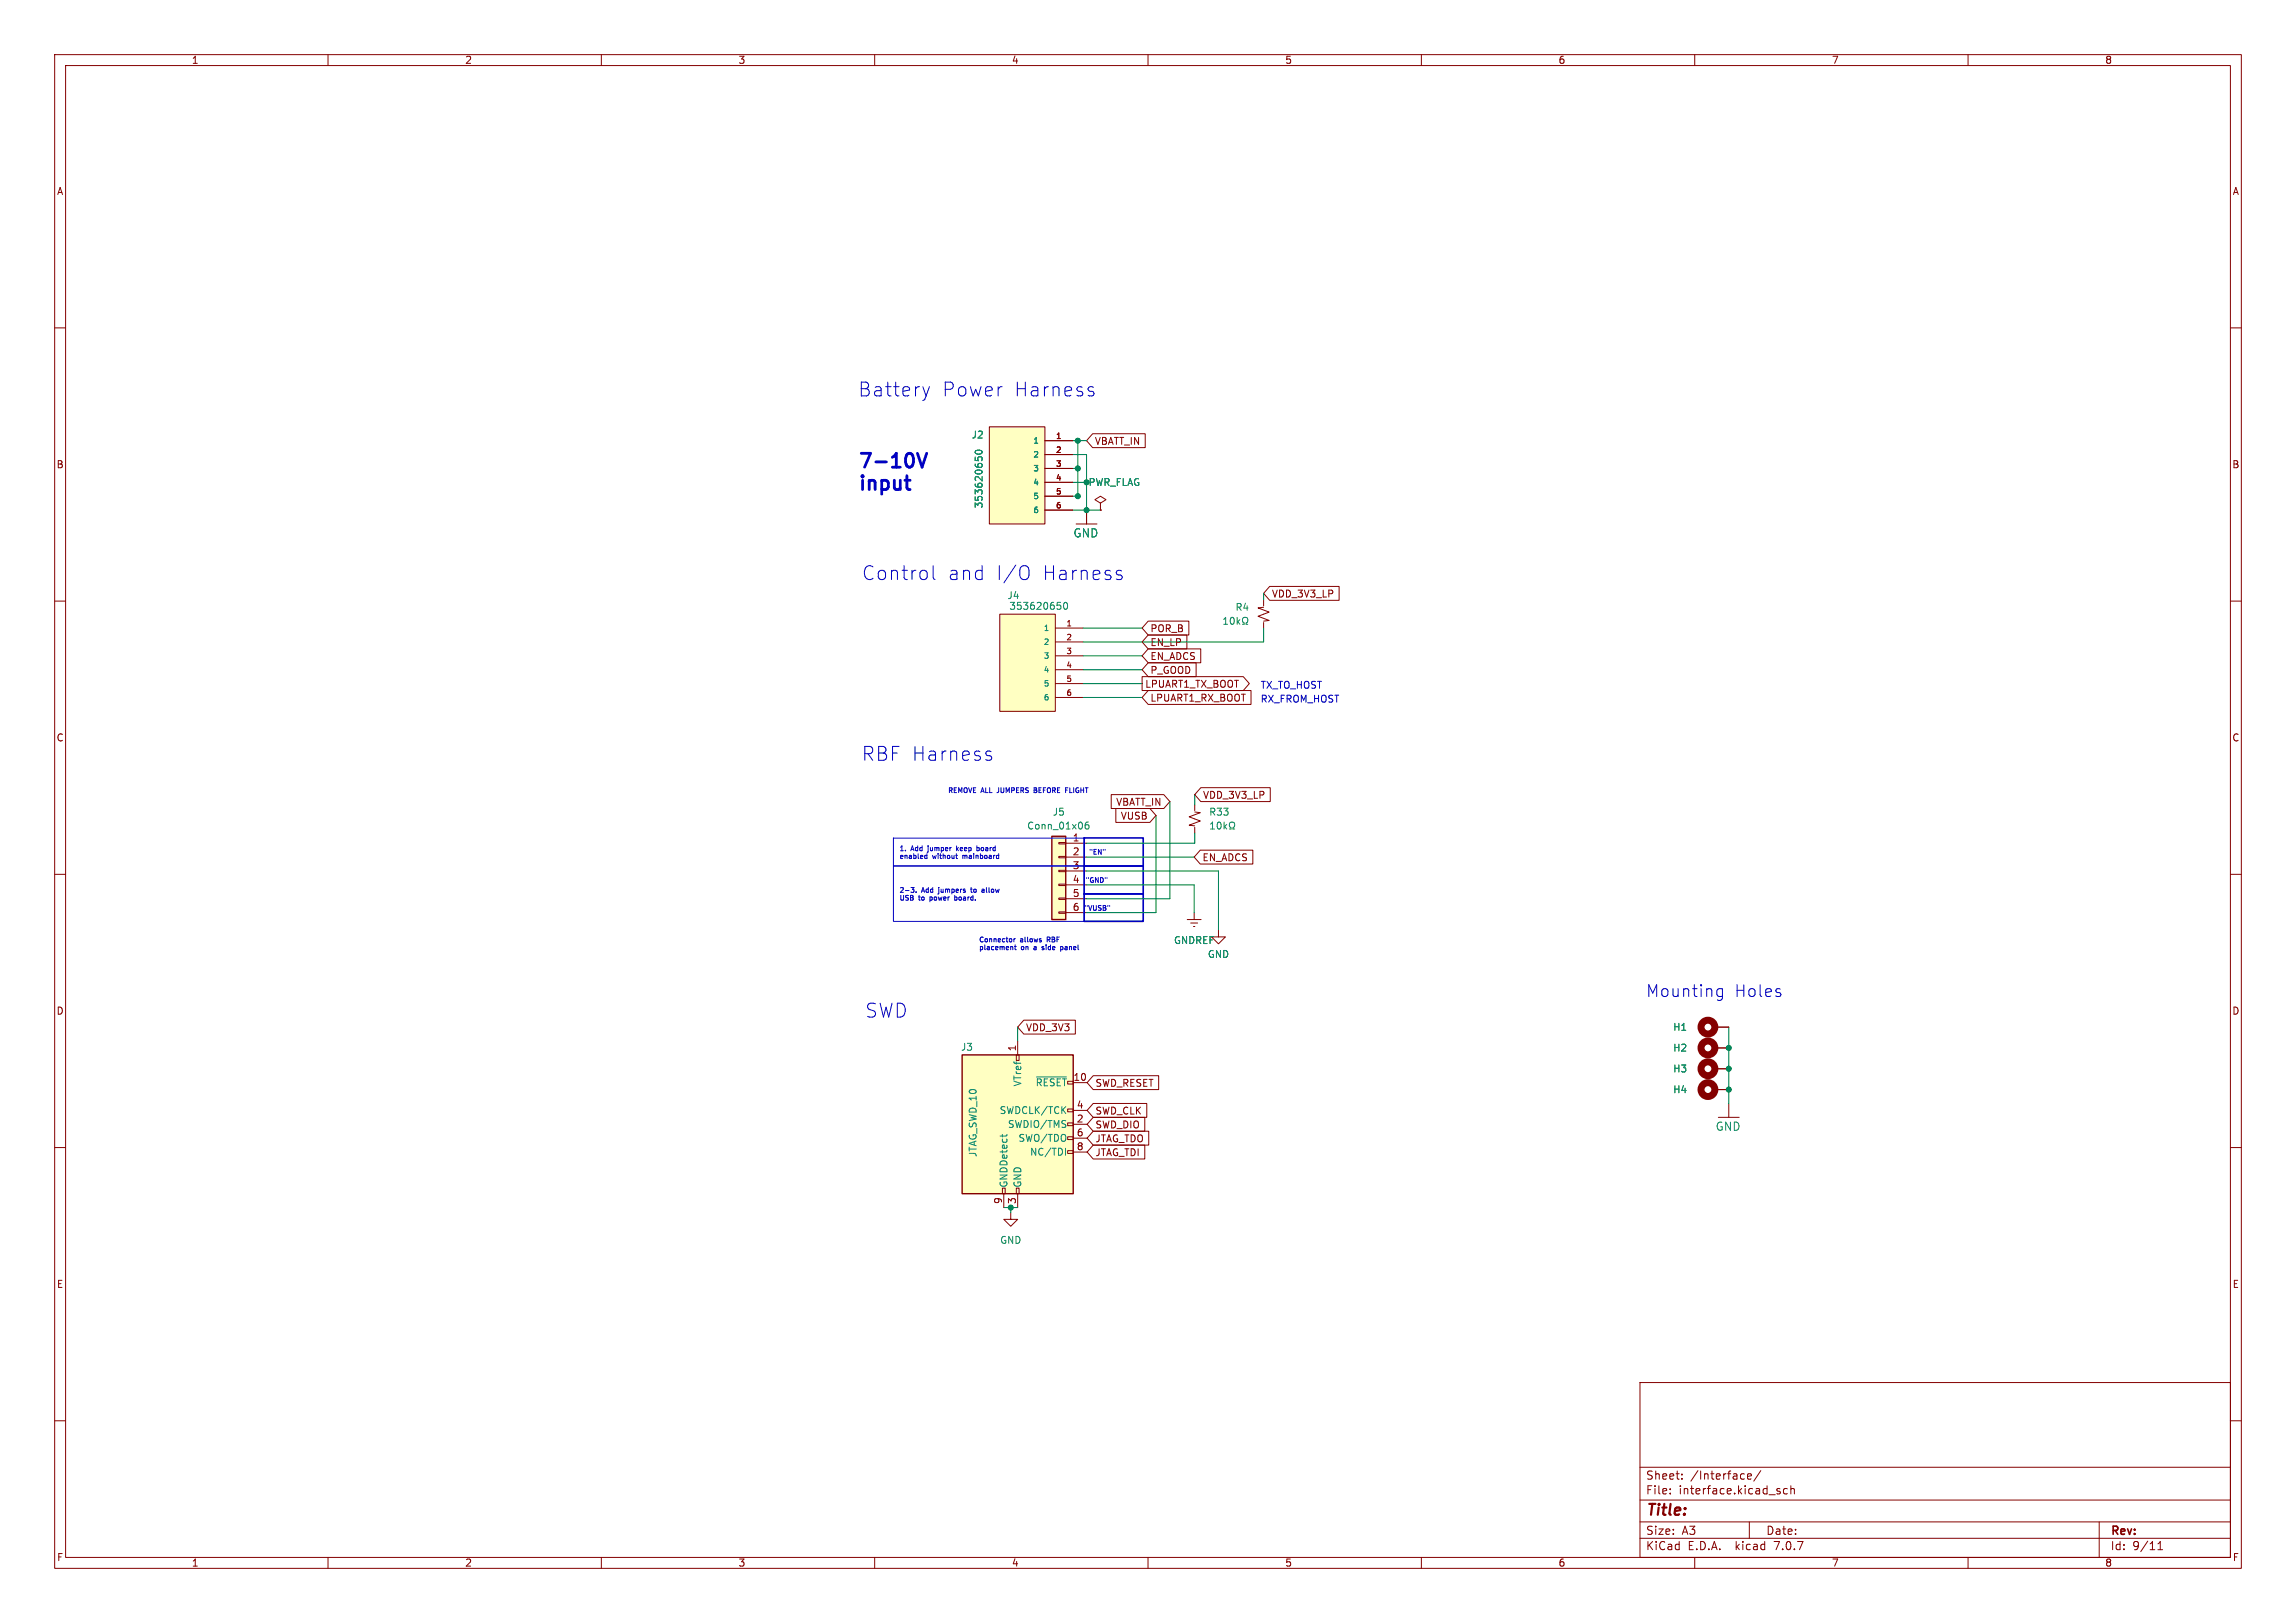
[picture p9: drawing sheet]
<svg xmlns="http://www.w3.org/2000/svg" width="420mm" height="297mm" viewBox="0 0 420 297" stroke-linecap="round" stroke-linejoin="round" font-family="sans-serif">
<defs><g id="words">
<g font-size="3.5" fill="#0000c2">
<text x="156.8" y="72.8">Battery</text>
<text x="172.2" y="72.8">Power</text>
<text x="185.3" y="72.8">Harness</text>
<text x="156.8" y="85.8">7-10V</text>
<text x="156.8" y="89.9">input</text>
<text x="157.5" y="106.4">Control</text>
<text x="173.2" y="106.4">and</text>
<text x="182" y="106.4">I/O</text>
<text x="190.4" y="106.4">Harness</text>
<text x="157.5" y="139.5">RBF Harness</text>
<text x="158.1" y="186.4">SWD</text>
</g>
<g font-size="3" fill="#0000c2">
<text x="301" y="182.6">Mounting</text>
<text x="317.2" y="182.6">Holes</text>
</g>
<text font-size="2.8" fill="#840000" x="301" y="277.9">Title:</text>
<g font-size="2.1" fill="#008484">
<text x="196.3" y="98.5">GND</text>
<text x="313.7" y="207.1">GND</text>
</g>
<g font-size="2.1" fill="#840000">
<text x="301" y="273.7">File:</text>
<text x="301" y="271">Sheet:</text>
<text x="307.1" y="273.7">interface.kicad_sch</text>
<text x="309.2" y="271">/Interface/</text>
<text x="301" y="281.1">Size:</text>
<text x="307.6" y="281.1">A3</text>
<text x="323" y="281.1">Date:</text>
<text x="386" y="281.3">Rev:</text>
<text x="301" y="283.9">KiCad</text>
<text x="308.7" y="283.9">E.D.A.</text>
<text x="317.6" y="283.9">kicad</text>
<text x="324.8" y="283.9">7.0.7</text>
<text x="386" y="283.9">Id:</text>
<text x="390.1" y="283.9">9/11</text>
</g>
<g font-size="1.8" fill="#840000">
<text x="35" y="11.9">1</text>
<text x="85" y="11.9">2</text>
<text x="135" y="11.9">3</text>
<text x="185" y="11.9">4</text>
<text x="235" y="11.9">5</text>
<text x="285" y="11.9">6</text>
<text x="335" y="11.9">7</text>
<text x="385" y="11.9">8</text>
<text x="10.3" y="35.9">A</text>
<text x="408.3" y="35.9">A</text>
<text x="200.2" y="81.6">VBATT_IN</text>
<text x="10.3" y="85.9">B</text>
<text x="408.2" y="85.9">B</text>
<text x="232.6" y="109.5">VDD_3V3_LP</text>
<text x="210.3" y="118.4">EN_LP</text>
<text x="210.3" y="115.9">POR_B</text>
<text x="210.3" y="123.5">P_GOOD</text>
<text x="210.3" y="121">EN_ADCS</text>
<text x="209.4" y="126">LPUART1_TX_BOOT</text>
<text x="210.3" y="128.6">LPUART1_RX_BOOT</text>
<text x="10.3" y="135.9">C</text>
<text x="408.2" y="135.9">C</text>
<text x="204.1" y="147.6">VBATT_IN</text>
<text x="220" y="146.4">VDD_3V3_LP</text>
<text x="196.1" y="154.1">1</text>
<text x="204.9" y="150.2">VUSB</text>
<text x="196.1" y="156.6">2</text>
<text x="196.1" y="159.1">3</text>
<text x="196.1" y="161.7">4</text>
<text x="219.9" y="157.8">EN_ADCS</text>
<text x="196.1" y="164.2">5</text>
<text x="196.1" y="166.8">6</text>
<text x="10.3" y="185.9">D</text>
<text x="408.2" y="185.9">D</text>
<text x="187.6" y="188.9">VDD_3V3</text>
<text x="185.9" y="192.5" transform="rotate(-90 185.9 192.5)">1</text>
<text x="196.3" y="197.9">10</text>
<text x="196.9" y="202.9">4</text>
<text x="200.3" y="199.1">SWD_RESET</text>
<text x="196.9" y="205.5">2</text>
<text x="196.9" y="208">6</text>
<text x="200.3" y="209.2">JTAG_TDO</text>
<text x="200.3" y="206.7">SWD_DIO</text>
<text x="200.3" y="204.2">SWD_CLK</text>
<text x="196.9" y="210.6">8</text>
<text x="200.3" y="211.8">JTAG_TDI</text>
<text x="183.4" y="220.4" transform="rotate(-90 183.4 220.4)">9</text>
<text x="185.9" y="220.4" transform="rotate(-90 185.9 220.4)">3</text>
<text x="10.3" y="235.9">E</text>
<text x="408.3" y="235.9">E</text>
<text x="10.3" y="285.9">F</text>
<text x="35" y="286.9">1</text>
<text x="85" y="286.9">2</text>
<text x="135" y="286.9">3</text>
<text x="185" y="286.9">4</text>
<text x="235" y="286.9">5</text>
<text x="285" y="286.9">6</text>
<text x="335" y="286.9">7</text>
<text x="385" y="286.9">8</text>
<text x="408.3" y="285.9">F</text>
</g>
<g font-size="1.8" fill="#008484">
<text x="177.7" y="80.4">J2</text>
<text x="199" y="89.1">PWR_FLAG</text>
<text x="179.9" y="93.1" transform="rotate(-90 179.9 93.1)">353620650</text>
<text x="184.2" y="109.8">J4</text>
<text x="184.5" y="111.8">353620650</text>
<text x="225.9" y="112">R4</text>
<text x="192.5" y="149.5">J5</text>
<text x="221.1" y="149.5">R33</text>
<text x="187.8" y="152">Conn_01x06</text>
<text x="214.6" y="172.9">GNDREF</text>
<text x="220.8" y="175.5">GND</text>
<text x="306" y="188.8">H1</text>
<text x="175.7" y="192.5">J3</text>
<text x="306" y="192.6">H2</text>
<text x="306" y="196.4">H3</text>
<text x="187" y="198.9" transform="rotate(-90 187 198.9)">VTref</text>
<text x="189.4" y="199">~{RESET}</text>
<text x="306" y="200.3">H4</text>
<text x="182.8" y="204.1">SWDCLK/TCK</text>
<text x="184.3" y="206.6">SWDIO/TMS</text>
<text x="186.2" y="209.1">SWO/TDO</text>
<text x="178.8" y="211.8" transform="rotate(-90 178.8 211.8)">JTAG_SWD_10</text>
<text x="188.3" y="211.7">NC/TDI</text>
<text x="184.5" y="217.4" transform="rotate(-90 184.5 217.4)">GNDDetect</text>
<text x="187" y="217.4" transform="rotate(-90 187 217.4)">GND</text>
<text x="182.8" y="227.8">GND</text>
</g>
<g font-size="1.8" fill="#0000c2">
<text x="230.5" y="128.7">RX_FROM_HOST</text>
<text x="230.5" y="126.1">TX_TO_HOST</text>
</g>
<g font-size="1.4" fill="#008484">
<text x="188.9" y="81.4">1</text>
<text x="188.9" y="83.9">2</text>
<text x="188.9" y="86.5">3</text>
<text x="188.9" y="89">4</text>
<text x="188.9" y="91.5">5</text>
<text x="188.9" y="94.1">6</text>
<text x="190.8" y="115.7">1</text>
<text x="190.8" y="118.2">2</text>
<text x="190.8" y="120.8">3</text>
<text x="190.8" y="123.3">4</text>
<text x="190.8" y="125.8">5</text>
<text x="190.8" y="128.4">6</text>
</g>
<g font-size="1.4" fill="#840000">
<text x="193.1" y="80.4">1</text>
<text x="193.1" y="82.9">2</text>
<text x="193.1" y="85.5">3</text>
<text x="193.1" y="88">4</text>
<text x="193.1" y="90.6">5</text>
<text x="193.1" y="93.1">6</text>
<text x="195" y="114.7">1</text>
<text x="195" y="117.2">2</text>
<text x="195" y="119.8">3</text>
<text x="195" y="122.3">4</text>
<text x="195" y="124.8">5</text>
<text x="195" y="127.4">6</text>
</g>
<g font-size="1.2" fill="#0000c2">
<text x="173.4" y="145.2">REMOVE ALL</text>
<text x="182.7" y="145.2">JUMPERS</text>
<text x="189.7" y="145.2">BEFORE</text>
<text x="195.7" y="145.2">FLIGHT</text>
<text x="164.5" y="155.8">1.</text>
<text x="166.7" y="155.8">Add</text>
<text x="170" y="155.8">jumper</text>
<text x="175.5" y="155.8">keep</text>
<text x="179.5" y="155.8">board</text>
<text x="164.5" y="157.2">enabled</text>
<text x="170.6" y="157.2">without</text>
<text x="176.4" y="157.2">mainboard</text>
<text x="198.4" y="161.6">&quot;GND&quot;</text>
<text x="199.1" y="156.4">&quot;EN&quot;</text>
<text x="164.5" y="163.4">2-3.</text>
<text x="164.5" y="164.9">USB</text>
<text x="168.1" y="164.9">to</text>
<text x="168.6" y="163.4">Add</text>
<text x="170.4" y="164.9">power</text>
<text x="172" y="163.4">jumpers</text>
<text x="175.2" y="164.9">board.</text>
<text x="178.2" y="163.4">to</text>
<text x="180.4" y="163.4">allow</text>
<text x="198.3" y="166.7">&quot;VUSB&quot;</text>
<text x="179" y="172.5">Connector</text>
<text x="179" y="173.9">placement</text>
<text x="186.7" y="172.5">allows</text>
<text x="186.8" y="173.9">on</text>
<text x="189.4" y="173.9">a</text>
<text x="191.2" y="173.9">side</text>
<text x="191.8" y="172.5">RBF</text>
<text x="194.8" y="173.9">panel</text>
</g>
</g></defs>
<g fill="none" stroke="#840000" stroke-width=".18">
<path d="M10 10h400v277h-400zM12 12h396v273h-396zM60 10v2M110 10v2M160 10v2M210 10v2M260 10v2M310 10v2M360 10v2M10 60h2M408 60h2M181 78.1h10.1v17.8h-10.1z"/>
<path d="M199.9 79.4h9.6v2.5h-9.6l-1.1-1.3zM191.1 80.6h5.1M191.1 83.2h5.1M191.1 85.7h5.1M191.1 88.3h5.1M191.1 90.8h5.1M191.1 93.3h5.1M196.8 95.9h3.9M198.8 93.3v2.6M201.3 92.1l1-.7-1-.6-1 .6 1 .7v1.2M201.3 93.3h.1M10 110h2"/>
<path d="M182.9 112.4h10.1v17.8h-10.1zM193 114.9h5.1M193 117.5h5.1M210 116.2h7.1v2.5h-7.1l-1.1-1.2zM210 113.7h7.5v2.5h-7.5l-1.1-1.3zM210 118.7h9.6v2.6h-9.6l-1.1-1.3zM231.1 111.1l-1 .2 2.1 .7-2.1 .8 2.1 .7-1.1 .2M231.1 109.9v1M231.1 113.9v1M232.3 107.3h12.7v2.6h-12.7l-1.2-1.3zM408 110h2M193 120h5.1"/>
<path d="M193 122.6h5.1M193 125.1h5.1M193 127.6h5.1M208.9 123.8h18.5l1.1 1.3-1.1 1.3h-18.5zM210 121.3h8.8v2.5h-8.8l-1.1-1.2zM210 126.4h18.8v2.5h-18.8l-1.1-1.3zM10 160h2M193.7 159.3h1.2v.2h-1.2zM193.7 156.7h1.2v.3h-1.2zM193.7 154.2h1.2v.2h-1.2zM194.9 154.3h3.9M194.9 156.8h3.9"/>
<path d="M194.9 159.4h3.9M203.3 145.4h9.6l1.1 1.3-1.1 1.3h-9.6zM204.1 148h6.2l1.2 1.2-1.2 1.3h-6.2zM218.5 148.6l1.1 .1-2.1 .8 2.1 .7-2.1 .8 1 .1M218.5 147.3v1M218.5 151.4v1M219.6 155.6h9.6v2.5h-9.6l-1.2-1.3zM219.7 144.1h12.7v2.6h-12.7l-1.2-1.3zM408 160h2M193.7 166.9h1.2v.2h-1.2zM193.7 164.3h1.2v.3h-1.2zM193.7 161.8h1.2v.3h-1.2z"/>
<path d="M194.9 161.9h3.9M194.9 164.5h3.9M194.9 167h3.9M217.2 168.3h2.5M217.8 168.9h1.3M218.3 169.5h.3M218.4 167v1.3M222.9 170.2v1.3h1.3l-1.3 1.2-1.3-1.2h1.3M185.9 193h.5v1.1h-.5zM186.2 190.5v2.5M187.3 186.7h9.4v2.5h-9.4l-1.1-1.2zM196.3 198.1h2.6"/>
<path d="M200 196.8h11.9v2.6h-11.9l-1.1-1.3zM313.7 188h2.5M313.7 191.8h2.5M313.7 199.4h2.5M313.7 195.6h2.5M10 210h2M183.4 217.4h.5v1h-.5zM183.6 218.4v2.6M185.9 217.4h.5v1h-.5zM186.2 218.4v2.6M195.3 202.9h1v.6h-1zM195.3 208h1v.5h-1z"/>
<path d="M195.3 205.5h1v.5h-1zM195.3 210.6h1v.5h-1zM196.3 205.7h2.6M196.3 203.2h2.6M196.3 208.3h2.6M196.3 210.8h2.6M200 209.5h9.4v2.6h-9.4l-1.1-1.3zM200 207h10.1v2.6h-10.1l-1.1-1.3zM200 204.5h9.4v2.5h-9.4l-1.1-1.3zM200 201.9h9.8v2.6h-9.8l-1.1-1.3zM314.3 204.5h3.8M316.2 201.9v2.6"/>
<path d="M408 210h2M184.9 221.9v1.2h1.3l-1.3 1.3-1.3-1.3h1.3M10 260h2M300 253h108v32h-108zM408 260h2M300 278.5h108M300 274.5h108M300 268.5h108M305.5 273.2v.2M305.5 272.5v.1M307.7 270.5v.2M307.7 269.8v.1"/>
<path d="M319.7 270.2l.7-.2-.1-.2-.4-.1-.2 .2v.7h.6M320 278.5v3M322.1 269.1l-1.3 1.9M325.4 272.9l.3 .2-.3 .3M325.4 272.4l.2 .1M326.9 272.5l-.4-.1-.3 .3v.4l.2 .2h.5M327.6 272.5l.2-.1 .4 .1v.9M327.6 271.9v1.5M384 278.5v6.5M60 285v2M110 285v2M160 285v2"/>
<path d="M210 285v2M260 285v2M300 281.5h108M310 285v2M360 285v2M394.7 283.6h.9M394.7 282.5l.5-.4v1.5"/>
</g>
<g fill="none" stroke="#008484" stroke-width=".18">
<path d="M178.4 83.6v.7M178.4 82.6a.75 .75 0 0 1 1.2 .2 .72 .72 0 0 1-1.2-.1zM178.9 83.8l.2-.2h.3l.2 .2M193.4 110.2h.6M193.8 110.7l.3 .3v.3l-.3 .2M194.7 110.4l.2-.2a.68 .68 0 0 1 .4 .7 .68 .68 0 0 1-.4 .6l-.3-.5zM223.8 114.2h.8M223.8 113.3l.4-.3v1.2M225.2 113.1l.1-.1a.68 .68 0 0 1 .5 .6 .68 .68 0 0 1-.5 .6l-.3-.4zM226.3 113v1.2M226.4 113.8l.4 .4M226.8 113.4l-.5 .5"/>
<path d="M227.3 114.2h.3v-.2a.54 .54 0 0 1-.3-.7 .54 .54 0 0 1 .8-.3 .58 .58 0 0 1-.2 1v.2h.3M199.1 150.4l-.4 .1a.86 .86 0 0 0 0 1.2l.4-.1 .1-.4-.2-.3-.4 .1-.1 .2M221.4 151.7h.8M221.4 150.8l.4-.4v1.3M222.8 150.6l.1-.2a.68 .68 0 0 1 .5 .7 .68 .68 0 0 1-.5 .6l-.3-.5zM223.9 150.4v1.3M224 151.2l.4 .5M224.4 150.9l-.5 .4M224.9 151.7h.3v-.2a.54 .54 0 0 1-.3-.8 .54 .54 0 0 1 .8-.2 .58 .58 0 0 1-.2 1v.2h.3M189.6 197.1h5.5M183.3 207.6v.5M184.2 207.6l-.1 .2"/>
<path d="M194.9 210.1v1.3"/>
</g>
<g fill="#ffffc2" stroke="#ffffc2" stroke-width=".18">
<path d="M192.4 153h2.5v15.3h-2.5z"/>
<path d="M181 78.1h10.1v17.8h-10.1z"/>
<path d="M182.9 112.4h10.1v17.8h-10.1z"/>
<path d="M176 193h20.3v25.4h-20.3z"/>
</g>
<path d="M192.4 153h2.5v15.3h-2.5zM176 193h20.3v25.4h-20.3z" fill="none" stroke="#840000" stroke-width=".25"/>
<g fill="none" stroke="#840000" stroke-width="1.3">
<circle cx="312.4" cy="195.6" r="1.27"/>
<circle cx="312.4" cy="191.8" r="1.27"/>
<circle cx="312.4" cy="188" r="1.27"/>
<circle cx="312.4" cy="199.4" r="1.27"/>
</g>
<g fill="none" stroke="#0000c2" stroke-width=".18">
<path d="M168.8 70.8l.6 1.7M169.4 72.5l-.2 .6M170 70.8l-.6 1.7M199.4 71.6l.6 .1 .1 .4-.3 .4h-.5M199.4 70.8l.6 .1M170.7 103.5v2.2l.4 .4M187.6 103.5l.3 .1a1.8 1.8 0 0 1 0 2.3l-.3 .2M204.6 105.2l.6 .1 .1 .4-.4 .4h-.5M204.6 104.4l.6 .1M180.7 138.3l.6 .1 .1 .4-.4 .3h-.4M180.7 137.4l.6 .2M163.4 153.4h34.9v5.1h-34.9z"/>
<path d="M163.4 158.5h34.9v10.1h-34.9zM169.2 157.1h.4M169.2 156.6h.4M169.6 156.2v.9M174.8 156.5h.3M174.9 157l.2 .1M175 154.8v.9M175.1 155.3l.2 .4M175.3 155.1l-.3 .3M178.7 154.8v.9M178.7 155.1h.3l.1 .2-.1 .3h-.3M182.4 156.5l.3 .1"/>
<path d="M182.7 157.1h-.3M182.7 156.2v.9M189.2 144.6h.3M189.5 144.2h-.3v.8h.3M194.9 144.2h.4M194.9 144.6h.3M202.2 155.4v.2M166.6 162.4h.6l-.3 .4h.2l.1 .3-.2 .2h-.2M167.6 163.2v.1M174.6 163.8v.9M174.6 164.7h.3M174.9 164.1l-.3 .1"/>
<path d="M177.5 162.7h.4M177.6 162.4v.8l.2 .1M179.6 163.2l.1 .1h.3M179.6 162.8h.4v.5M180 162.9l-.4 .2M185.1 173.2l.2 .1v.5M185.5 171.8v.6M185.6 173.2h.3M185.7 172.9v.8l.2 .1M185.7 171.8l-.2 .1M190.5 172.1v.1M190.5 172.2v.1"/>
<path d="M190.5 172.2h.1M190.6 173.8h.2M190.8 173.2l-.2 .1 .2 .2M194 173.3l.3-.1 .1 .2v.4h-.4M194 173.2v.9M202.5 160.6v.2M203 165.7v.2M314.1 182.2l.4 .2 .6-.1M315.1 180.9v1.8a.59 .59 0 0 1-1 .3M315.1 181l-.6-.1-.4 .2"/>
</g>
<path d="M167.8 83l.9 2.5 .8-2.5" fill="none" stroke="#0000c2" stroke-width=".51"/>
<path d="M198.3 153.3h10.8v5.2h-10.8zM198.3 158.5h10.8v5.1h-10.8zM198.3 163.6h10.8v5h-10.8z" fill="none" stroke="#0000c2" stroke-width=".3"/>
<g fill="none" stroke="#008400" stroke-width=".18">
<path d="M196.2 80.6h2.6M196.2 83.2h2.6v10.1M196.2 93.3h5.1M196.2 85.7h1M196.2 88.3h2.6M197.2 80.6v10.2h-1M198.1 114.9h10.8M231.1 114.9v2.6h-33M231.1 108.6v1.3M198.1 127.6h10.8M198.1 125.1h10.8M198.1 120h10.8"/>
<path d="M198.1 122.6h10.8M198.8 156.8h19.6M198.8 159.4h24.1v10.8M211.5 149.2v17.8h-12.7M214 146.7v17.8h-15.2M218.5 152.4v1.9h-19.7M218.5 145.4v1.9M198.8 161.9h19.6v5.1M186.2 188v2.5M316.2 188v13.9M183.6 221h2.6M184.9 221v.9"/>
</g>
<g fill="#008400" stroke="#008400" stroke-width=".18">
<circle cx="316.2" cy="191.8" r=".46"/>
<circle cx="184.9" cy="221" r=".46"/>
<circle cx="316.2" cy="195.6" r=".46"/>
<circle cx="316.2" cy="199.4" r=".46"/>
<circle cx="197.2" cy="80.6" r=".46"/>
<circle cx="198.8" cy="93.3" r=".46"/>
<circle cx="197.2" cy="90.8" r=".46"/>
<circle cx="197.2" cy="85.7" r=".46"/>
<circle cx="198.8" cy="88.3" r=".46"/>
</g>
<use href="#words"/>
</svg>
